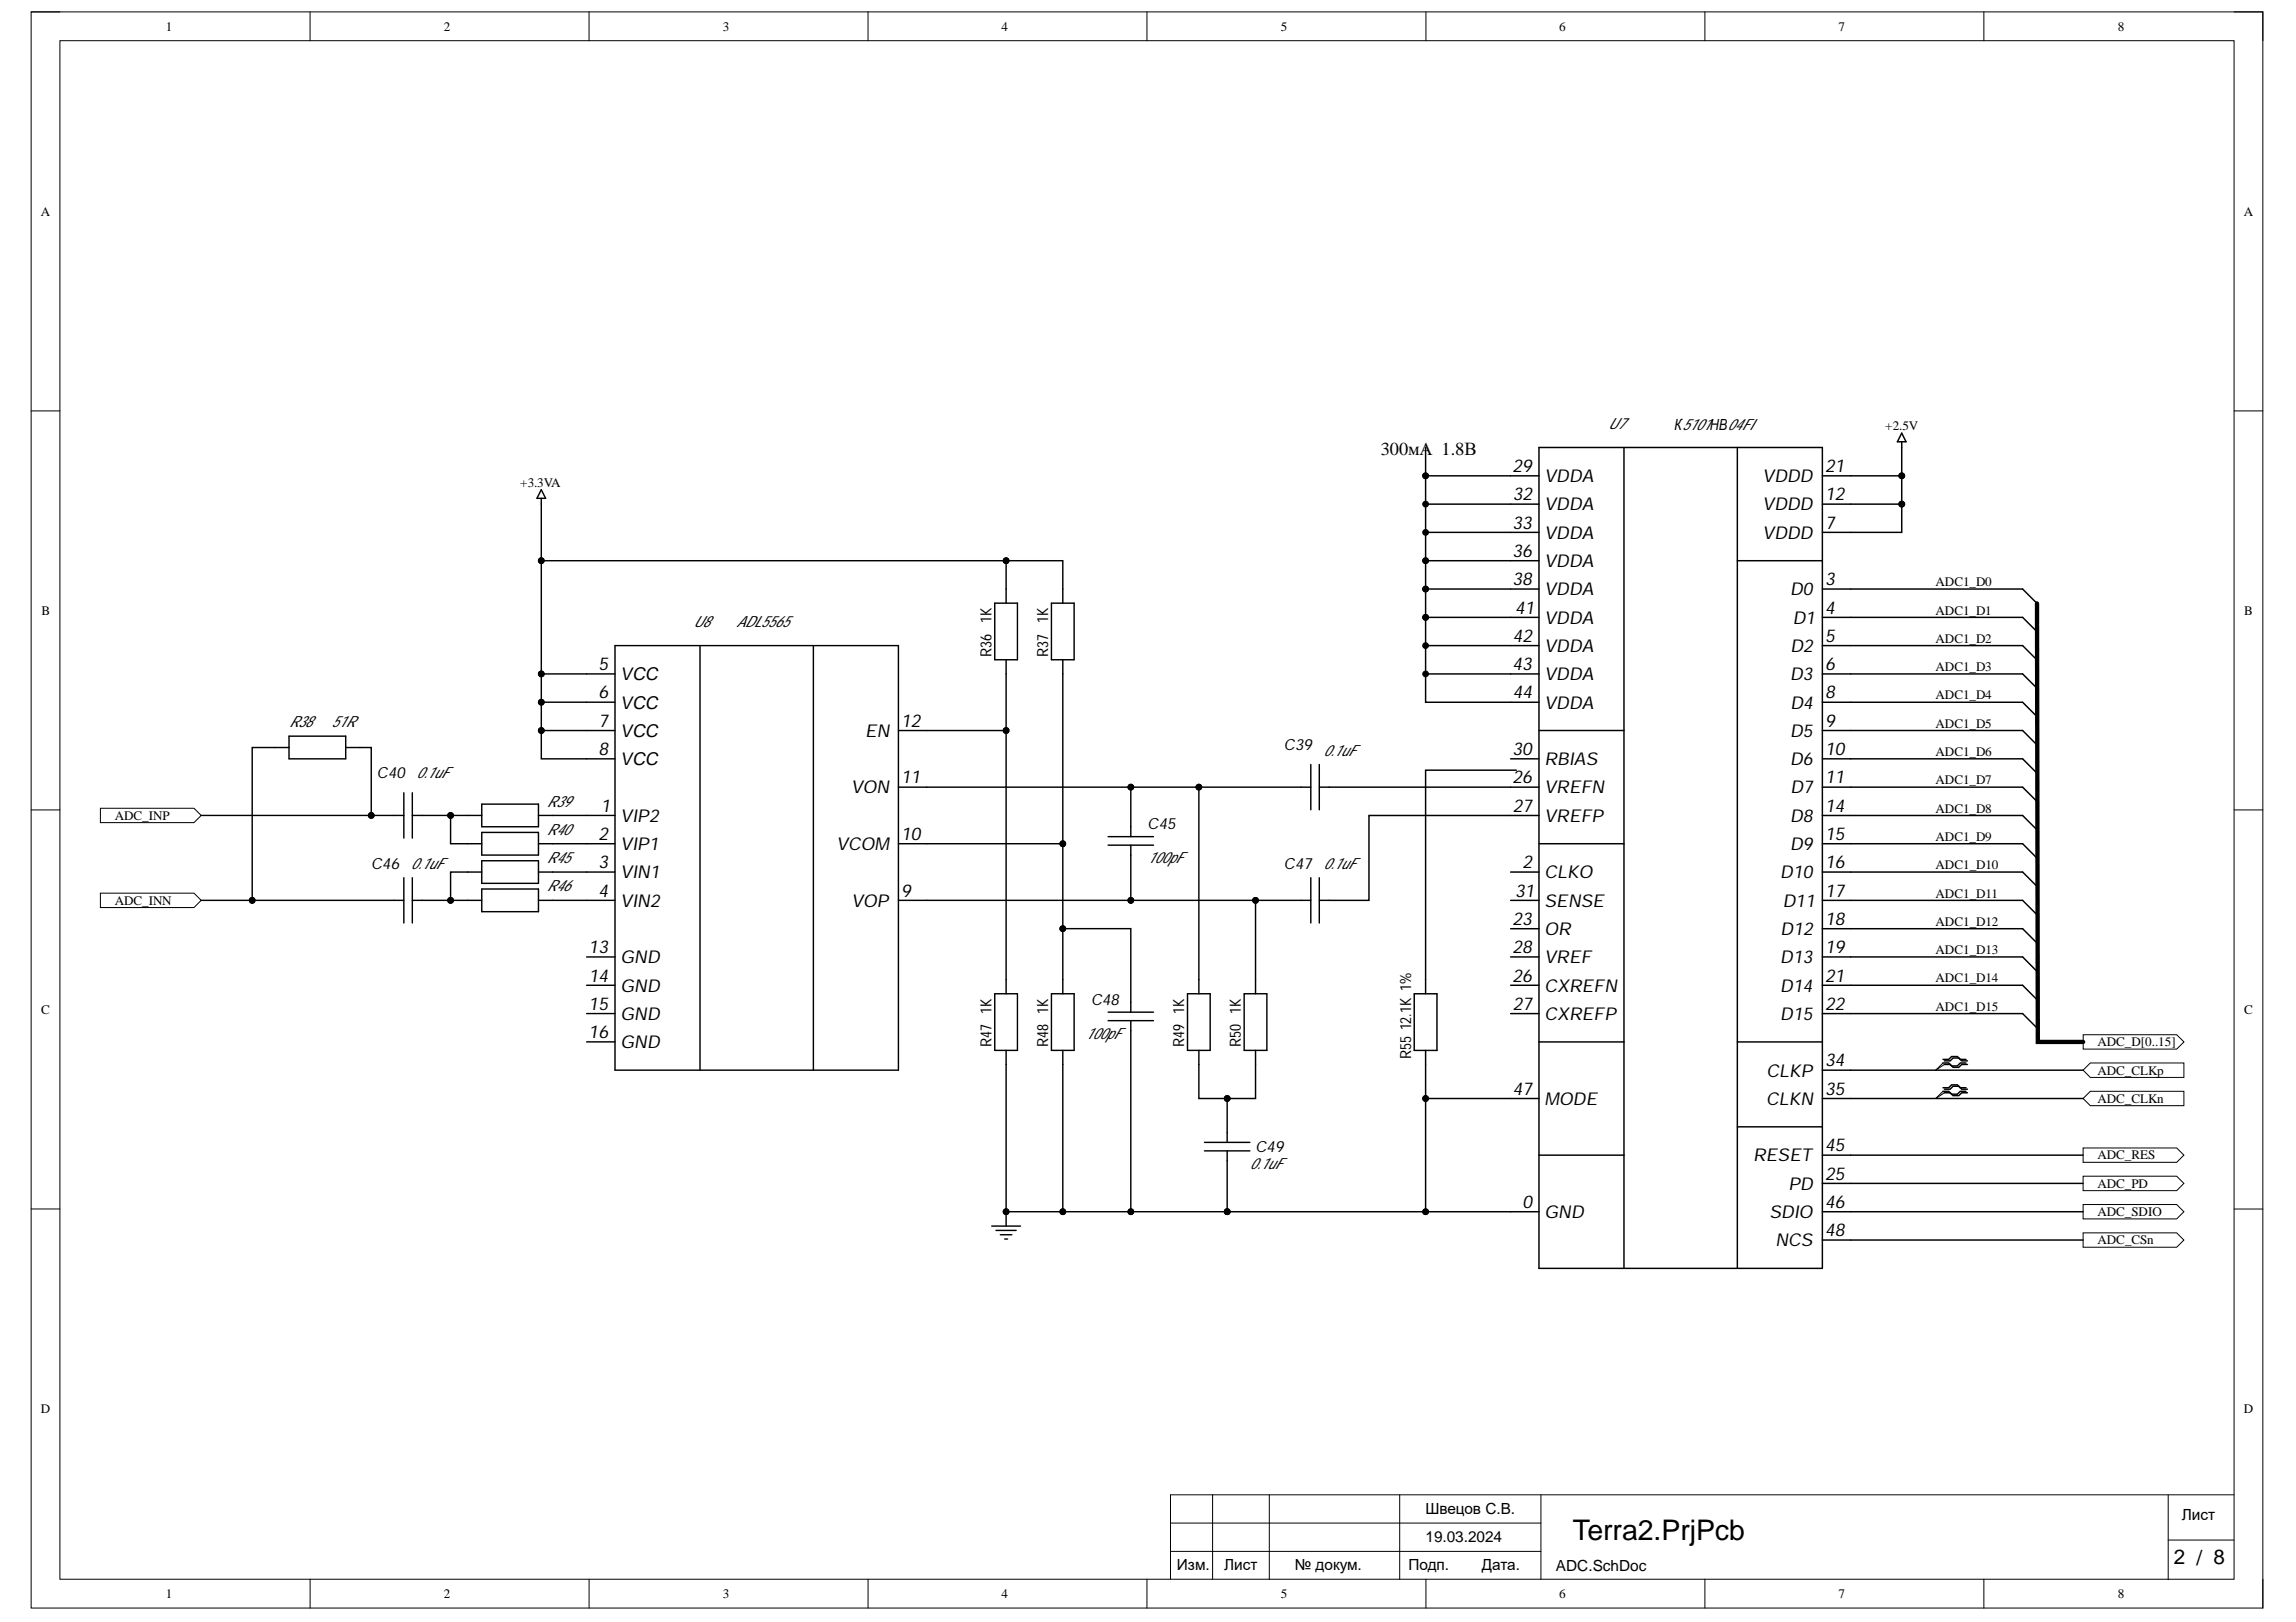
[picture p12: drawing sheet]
<svg xmlns="http://www.w3.org/2000/svg" width="297mm" height="210mm" viewBox="0 0 297 210" stroke-linecap="round" stroke-linejoin="round" font-family="sans-serif">
<defs><g id="words">
<text font-size="3.7" x="203.5" y="199.3">Terra2.PrjPcb</text>
<text font-size="2.7" x="281.2" y="202.4">2 / 8</text>
<text font-size="2.4" x="178.6" y="58.9">300мА 1.8В</text>
<g font-size="2.3">
<text x="195.7" y="61.1">29</text>
<text x="195.7" y="64.7">32</text>
<text x="199.8" y="62.4">VDDA</text>
<text x="228" y="62.4">VDDD</text>
<text x="236.1" y="61.1">21</text>
<text x="236.1" y="64.7">12</text>
<text x="195.7" y="68.4">33</text>
<text x="199.8" y="66">VDDA</text>
<text x="199.8" y="69.7">VDDA</text>
<text x="228" y="66">VDDD</text>
<text x="228" y="69.7">VDDD</text>
<text x="236.1" y="68.4">7</text>
<text x="195.7" y="72.1">36</text>
<text x="195.7" y="75.8">38</text>
<text x="199.8" y="73.4">VDDA</text>
<text x="199.8" y="77">VDDA</text>
<text x="231.6" y="77">D0</text>
<text x="236.1" y="75.8">3</text>
<text x="195.7" y="83.1">42</text>
<text x="196" y="79.4">41</text>
<text x="199.8" y="80.7">VDDA</text>
<text x="231.9" y="80.7">D1</text>
<text x="236.1" y="79.4">4</text>
<text x="236.1" y="83.1">5</text>
<text x="77.4" y="86.7">5</text>
<text x="80.3" y="88">VСС</text>
<text x="195.7" y="86.7">43</text>
<text x="199.8" y="84.4">VDDA</text>
<text x="199.8" y="88">VDDA</text>
<text x="231.6" y="88">D3</text>
<text x="231.6" y="84.4">D2</text>
<text x="236.1" y="86.7">6</text>
<text x="77.4" y="94.1">7</text>
<text x="77.4" y="90.4">6</text>
<text x="80.3" y="95.4">VСС</text>
<text x="80.3" y="91.7">VСС</text>
<text x="111.9" y="95.4">EN</text>
<text x="116.6" y="94.1">12</text>
<text x="195.7" y="90.4">44</text>
<text x="199.8" y="91.7">VDDA</text>
<text x="231.6" y="95.4">D5</text>
<text x="231.6" y="91.7">D4</text>
<text x="236.1" y="90.4">8</text>
<text x="236.1" y="94.1">9</text>
<text x="77.4" y="97.7">8</text>
<text x="80.3" y="99">VСС</text>
<text x="116.6" y="101.4">11</text>
<text x="195.7" y="97.7">30</text>
<text x="195.7" y="101.4">26</text>
<text x="199.8" y="99">RBIAS</text>
<text x="231.6" y="99">D6</text>
<text x="236.1" y="97.7">10</text>
<text x="236.1" y="101.4">11</text>
<text x="77.7" y="105">1</text>
<text x="80.3" y="106.4">VIP2</text>
<text x="110.1" y="102.7">VON</text>
<text x="195.7" y="105">27</text>
<text x="199.8" y="102.7">VREFN</text>
<text x="199.8" y="106.4">VREFP</text>
<text x="231.6" y="106.4">D8</text>
<text x="231.6" y="102.7">D7</text>
<text x="236.1" y="105">14</text>
<text x="77.4" y="108.7">2</text>
<text x="77.4" y="112.4">3</text>
<text x="80.3" y="110">VIP1</text>
<text x="80.3" y="113.7">VIN1</text>
<text x="108.2" y="110">VCOM</text>
<text x="116.6" y="108.7">10</text>
<text x="197" y="112.4">2</text>
<text x="199.8" y="113.7">CLKO</text>
<text x="230.3" y="113.7">D10</text>
<text x="231.6" y="110">D9</text>
<text x="236.1" y="108.7">15</text>
<text x="236.1" y="112.4">16</text>
<text x="77.4" y="116">4</text>
<text x="80.3" y="117.3">VIN2</text>
<text x="110.1" y="117.3">VOP</text>
<text x="116.6" y="116">9</text>
<text x="195.7" y="119.7">23</text>
<text x="196" y="116">31</text>
<text x="199.8" y="117.3">SENSE</text>
<text x="230.7" y="117.3">D11</text>
<text x="236.1" y="116">17</text>
<text x="236.1" y="119.7">18</text>
<text x="76.1" y="123.3">13</text>
<text x="80.3" y="124.7">GND</text>
<text x="195.7" y="123.3">28</text>
<text x="199.8" y="121">OR</text>
<text x="199.8" y="124.7">VREF</text>
<text x="230.3" y="124.7">D13</text>
<text x="230.4" y="121">D12</text>
<text x="236.1" y="123.3">19</text>
<text x="76.1" y="130.7">15</text>
<text x="76.2" y="127">14</text>
<text x="80.3" y="128.3">GND</text>
<text x="195.7" y="127">26</text>
<text x="195.7" y="130.7">27</text>
<text x="199.8" y="128.3">CXREFN</text>
<text x="230.3" y="128.3">D14</text>
<text x="236.1" y="127">21</text>
<text x="236.1" y="130.7">22</text>
<text x="76.1" y="134.4">16</text>
<text x="80.3" y="135.6">GND</text>
<text x="80.3" y="132">GND</text>
<text x="199.8" y="132">CXREFP</text>
<text x="230.3" y="132">D15</text>
<text x="195.7" y="141.7">47</text>
<text x="199.8" y="143">MODE</text>
<text x="228.5" y="143">CLKN</text>
<text x="228.5" y="139.3">CLKP</text>
<text x="236.1" y="138">34</text>
<text x="236.1" y="141.7">35</text>
<text x="236.1" y="149">45</text>
<text x="226.8" y="150.3">RESET</text>
<text x="231.4" y="154">PD</text>
<text x="236.1" y="152.7">25</text>
<text x="197" y="156.3">0</text>
<text x="199.8" y="157.6">GND</text>
<text x="228.9" y="157.6">SDIO</text>
<text x="229.7" y="161.3">NCS</text>
<text x="236.1" y="156.3">46</text>
<text x="236.1" y="160">48</text>
</g>
<g font-size="2">
<text x="208.1" y="55.5">U7</text>
<text x="216.7" y="55.6">К5101НВ04FI</text>
<text x="89.7" y="81.2">U8</text>
<text x="95.3" y="81.2">ADL5565</text>
<text x="128.3" y="80.6" transform="rotate(-90 128.3 80.6)">1K</text>
<text x="135.6" y="80.6" transform="rotate(-90 135.6 80.6)">1K</text>
<text x="128.3" y="85" transform="rotate(-90 128.3 85)">R36</text>
<text x="135.6" y="85" transform="rotate(-90 135.6 85)">R37</text>
<text x="37.4" y="94.1">R38</text>
<text x="42.9" y="94.1">51R</text>
<text x="48.8" y="100.7">C40</text>
<text x="53.9" y="100.7">0.1uF</text>
<text x="166.1" y="97.1">C39</text>
<text x="171.2" y="97.8">0.1uF</text>
<text x="70.8" y="104.4">R39</text>
<text x="148.5" y="107.3">C45</text>
<text x="48" y="112.4">C46</text>
<text x="53.2" y="112.4">0.1uF</text>
<text x="70.8" y="108">R40</text>
<text x="70.8" y="111.7">R45</text>
<text x="148.5" y="111.7">100pF</text>
<text x="166.1" y="112.4">C47</text>
<text x="171.2" y="112.4">0.1uF</text>
<text x="70.8" y="115.4">R46</text>
<text x="128.3" y="131.2" transform="rotate(-90 128.3 131.2)">1K</text>
<text x="135.6" y="131.2" transform="rotate(-90 135.6 131.2)">1K</text>
<text x="141.2" y="130">C48</text>
<text x="153.2" y="131.2" transform="rotate(-90 153.2 131.2)">1K</text>
<text x="160.5" y="131.2" transform="rotate(-90 160.5 131.2)">1K</text>
<text x="128.3" y="135.6" transform="rotate(-90 128.3 135.6)">R47</text>
<text x="135.6" y="135.6" transform="rotate(-90 135.6 135.6)">R48</text>
<text x="140.4" y="134.4">100pF</text>
<text x="153.2" y="135.6" transform="rotate(-90 153.2 135.6)">R49</text>
<text x="160.5" y="135.6" transform="rotate(-90 160.5 135.6)">R50</text>
<text x="182.6" y="137" transform="rotate(-90 182.6 137)">R55</text>
<text x="182.6" y="133.4" transform="rotate(-90 182.6 133.4)">12.1K 1%</text>
<text x="162.4" y="149.1">C49</text>
<text x="161.7" y="151.3">0.1uF</text>
<text x="184.4" y="195.9">Швецов С.В.</text>
<text x="282.3" y="196.7">Лист</text>
<text x="152.2" y="203.2">Изм.</text>
<text x="158.4" y="203.2">Лист</text>
<text x="167.5" y="203.2">№ докум.</text>
<text x="182.2" y="203.2">Подп.</text>
<text x="184.4" y="199.6">19.03.2024</text>
<text x="191.7" y="203.2">Дата.</text>
<text x="201.3" y="203.3">ADC.SchDoc</text>
</g>
<g font-size="1.7">
<text x="21.4" y="4">1</text>
<text x="57.4" y="4">2</text>
<text x="93.5" y="4">3</text>
<text x="129.6" y="4">4</text>
<text x="165.7" y="4">5</text>
<text x="201.7" y="4">6</text>
<text x="237.8" y="4">7</text>
<text x="274" y="4">8</text>
<text x="5.3" y="27.9">A</text>
<text x="290.3" y="27.9">A</text>
<text x="243.9" y="55.7">+2.5V</text>
<text x="67.3" y="63">+3.3VA</text>
<text x="250.4" y="75.8">ADC1_D0</text>
<text x="5.4" y="79.6">B</text>
<text x="250.4" y="83.2">ADC1_D2</text>
<text x="250.4" y="79.5">ADC1_D1</text>
<text x="290.3" y="79.6">B</text>
<text x="250.4" y="86.8">ADC1_D3</text>
<text x="250.4" y="94.2">ADC1_D5</text>
<text x="250.4" y="90.5">ADC1_D4</text>
<text x="250.4" y="101.5">ADC1_D7</text>
<text x="250.4" y="97.8">ADC1_D6</text>
<text x="14.8" y="106.1">ADC_INP</text>
<text x="250.4" y="105.2">ADC1_D8</text>
<text x="250.4" y="112.5">ADC1_D10</text>
<text x="250.4" y="108.8">ADC1_D9</text>
<text x="14.8" y="117.1">ADC_INN</text>
<text x="250.4" y="119.8">ADC1_D12</text>
<text x="250.4" y="116.2">ADC1_D11</text>
<text x="250.4" y="123.5">ADC1_D13</text>
<text x="5.3" y="131.2">C</text>
<text x="250.4" y="130.8">ADC1_D15</text>
<text x="250.4" y="127.1">ADC1_D14</text>
<text x="290.3" y="131.2">C</text>
<text x="271.3" y="135.4">ADC_D[0..15]</text>
<text x="271.3" y="142.7">ADC_CLKn</text>
<text x="271.3" y="139.1">ADC_CLKp</text>
<text x="271.3" y="153.7">ADC_PD</text>
<text x="271.3" y="150">ADC_RES</text>
<text x="271.3" y="161">ADC_CSn</text>
<text x="271.3" y="157.4">ADC_SDIO</text>
<text x="5.3" y="182.8">D</text>
<text x="290.3" y="182.8">D</text>
<text x="21.4" y="206.8">1</text>
<text x="57.4" y="206.8">2</text>
<text x="93.5" y="206.8">3</text>
<text x="129.6" y="206.8">4</text>
<text x="165.7" y="206.8">5</text>
<text x="201.7" y="206.8">6</text>
<text x="237.8" y="206.8">7</text>
<text x="274" y="206.8">8</text>
</g>
</g></defs>
<path d="M4 1.5h288.7v206.6h-288.7z" fill="none" stroke="#000" stroke-width=".13"/>
<path d="M7.8 5.3h281.2v199.1h-281.2z" fill-rule="evenodd" fill="#fff"/>
<g fill="none" stroke="#000" stroke-width=".13">
<path d="M4 1.5h3.8M7.8 5.3h281.2v199.1h-281.2zM40.1 1.5v3.8M76.2 1.5v3.8M112.3 1.5v3.8M148.4 1.5v3.8M184.5 1.5v3.8M220.6 1.5v3.8M256.7 1.5v3.8M289 1.5h3.7v3.8M4 53.2h3.8M289 53.2h3.7"/>
<path d="M4 104.8h3.8M289 104.8h3.7M4 156.5h3.8M289 156.5h3.7M151.4 197.1h48M156.9 193.4v11M164.2 193.4v11M181.1 193.4v11M199.4 193.4v11M280.5 193.5v10.9M280.5 199.3h8.5M289 193.4h-137.6v11"/>
<path d="M40.1 204.4v3.7M76.2 204.4v3.7M112.3 204.4v3.7M148.4 204.4v3.7M151.4 200.8h48M184.5 204.4v3.7M220.6 204.4v3.7M256.7 204.4v3.7M292.7 204.4v3.7"/>
</g>
<g fill="none" stroke="#000" stroke-width=".18">
<path d="M75.9 87.2h3.7M75.9 94.5h3.7M75.9 98.2h3.7M75.9 90.9h3.7M79.6 83.5h36.6v55h-36.6zM90.6 83.5v55M105.2 83.5v55M116.2 94.5h3.7M75.9 109.2h3.7M75.9 116.5h3.7M75.9 105.5h3.7M75.9 112.9h3.7"/>
<path d="M116.2 101.9h3.7M116.2 109.2h3.7M116.2 116.5h3.7M75.9 134.8h3.7M75.9 131.2h3.7M75.9 127.5h3.7M75.9 123.8h3.7"/>
</g>
<g fill="none" stroke="#000" stroke-width=".19">
<path d="M199.1 57.9h36.7v106.2h-36.7zM210.1 57.9v106.2M224.8 57.9v106.2M195.4 61.6h3.7M195.4 65.2h3.7M195.4 68.9h3.7M195.4 72.6h3.7M195.4 76.2h3.7M195.4 79.9h3.7M224.8 72.6h11M235.8 61.6h3.6M235.8 65.2h3.6"/>
<path d="M235.8 68.9h3.6M235.8 76.2h3.6M235.8 79.9h3.6M195.4 98.2h3.7M195.4 83.5h3.7M195.4 87.2h3.7M195.4 90.9h3.7M199.1 94.5h11M235.8 98.2h3.6M235.8 83.5h3.6M235.8 87.2h3.6M235.8 90.9h3.6"/>
<path d="M235.8 94.5h3.6M195.4 101.9h3.7M195.4 105.5h3.7M195.4 112.9h3.7M195.4 116.5h3.7M199.1 109.2h11M235.8 101.9h3.6M235.8 105.5h3.6M235.8 112.9h3.6M235.8 116.5h3.6M235.8 109.2h3.6M195.4 120.2h3.7"/>
<path d="M195.4 127.5h3.7M195.4 123.8h3.7M195.4 131.2h3.7M199.1 134.8h11M224.8 134.8h11M235.8 138.5h3.6M235.8 120.2h3.6M235.8 127.5h3.6M235.8 123.8h3.6M235.8 131.2h3.6M195.4 142.2h3.7M195.4 156.8h3.7"/>
<path d="M199.1 149.5h11M224.8 145.8h11M235.8 142.2h3.6M235.8 156.8h3.6M235.8 149.5h3.6M235.8 153.1h3.6M235.8 160.5h3.6"/>
</g>
<path d="M269.5 159.5h12.1l.9 1-.9 .9h-12.1z" fill-rule="evenodd" fill="#fff"/>
<path d="M269.5 159.5h12.1l.9 1-.9 .9h-12.1z" fill="none" stroke="#000" stroke-width=".13"/>
<path d="M269.5 155.9h12.1l.9 .9-.9 .9h-12.1z" fill-rule="evenodd" fill="#fff"/>
<path d="M269.5 155.9h12.1l.9 .9-.9 .9h-12.1z" fill="none" stroke="#000" stroke-width=".13"/>
<path d="M269.5 152.2h12.1l.9 .9-.9 1h-12.1z" fill-rule="evenodd" fill="#fff"/>
<path d="M269.5 152.2h12.1l.9 .9-.9 1h-12.1z" fill="none" stroke="#000" stroke-width=".13"/>
<path d="M269.5 148.6h12.1l.9 .9-.9 .9h-12.1z" fill-rule="evenodd" fill="#fff"/>
<path d="M269.5 148.6h12.1l.9 .9-.9 .9h-12.1z" fill="none" stroke="#000" stroke-width=".13"/>
<path d="M269.5 142.2l.9-1h12.1v1.9h-12.1z" fill-rule="evenodd" fill="#fff"/>
<path d="M269.5 142.2l.9-1h12.1v1.9h-12.1z" fill="none" stroke="#000" stroke-width=".13"/>
<path d="M269.5 138.5l.9-.9h12.1v1.8h-12.1z" fill-rule="evenodd" fill="#fff"/>
<path d="M269.5 138.5l.9-.9h12.1v1.8h-12.1z" fill="none" stroke="#000" stroke-width=".13"/>
<g fill="none" stroke="#000" stroke-width=".19">
<path d="M246 56l.6 1.2h-1.1zM246 57.2v.7M261.7 76.2l1.8 1.9M261.7 79.9l1.8 1.9M261.7 83.5l1.8 1.9M261.7 87.2l1.8 1.9M261.7 90.9l1.8 1.8M261.7 94.5l1.8 1.9M261.7 98.2l1.8 1.9M261.7 101.9l1.8 1.8M261.7 105.5l1.8 1.9M261.7 109.2l1.8 1.9"/>
<path d="M261.7 112.9l1.8 1.8M261.7 116.5l1.8 1.9M261.7 120.2l1.8 1.8M261.7 123.8l1.8 1.9M261.7 127.5l1.8 1.9M261.7 131.2l1.8 1.8"/>
</g>
<path d="M269.5 133.9h12.1l.9 .9-.9 1h-12.1z" fill-rule="evenodd" fill="#fff"/>
<path d="M251.4 137.6l-1 .9 1.2-.7M269.5 133.9h12.1l.9 .9-.9 1h-12.1zM251.4 141.2l-1 1 1.2-.8" fill="none" stroke="#000" stroke-width=".13"/>
<path d="M183 128.6h2.9v7.3h-2.9zM184.4 126.8v1.8M184.4 135.9v1.9M251.4 137.1h.7l.4-.4h.7l.4 .4h.7M251.4 137.6h.7l.4 .3h.7l.4-.3h.7M251.6 137.3h.7l.4-.4h.7l.4 .4h.7M251.6 137.8h.7l.4 .3h.7l.4-.3h.7M251.4 140.8h.7l.4-.4h.7l.4 .4h.7M251.4 141.2h.7l.4 .4h.7l.4-.4h.7M251.6 141h.7l.4-.4h.7l.4 .4h.7M251.6 141.4h.7l.4 .4h.7l.4-.4h.7" fill="none" stroke="#000" stroke-width=".19"/>
<g fill="none" stroke="#000" stroke-width=".18">
<path d="M128.7 78.1h2.9v7.3h-2.9zM130.2 76.2v1.9M136 78.1h3v7.3h-3zM137.5 76.2v1.9M35.6 96.7h1.8M37.4 95.3h7.3v2.9h-7.3zM44.7 96.7h1.9M130.2 85.4v1.8M137.5 85.4v1.8M169.6 98.9v5.9M170.7 98.9v5.9M51 116.5h1.2"/>
<path d="M51 105.5h1.2M52.2 102.6v5.9M52.2 113.6v5.8M53.3 116.5h1.3M53.3 102.6v5.9M53.3 113.6v5.8M53.3 105.5h1.3M60.5 116.5h1.8M60.5 105.5h1.8M60.5 109.2h1.8M60.5 112.9h1.8M62.3 104.1h7.4v2.9h-7.4z"/>
<path d="M62.3 107.7h7.4v3h-7.4zM62.3 111.4h7.4v2.9h-7.4zM62.3 115h7.4v3h-7.4zM69.7 116.5h1.8M69.7 105.5h1.8M69.7 109.2h1.8M69.7 112.9h1.8M143.4 108.3h5.8M143.4 109.4h5.8M146.3 107v1.3M146.3 109.4v1.3M168.3 101.9h1.3"/>
<path d="M168.3 116.5h1.3M169.6 113.6v5.8M170.7 113.6v5.8M170.7 101.9h1.3M170.7 116.5h1.3M128.7 128.6h2.9v7.3h-2.9zM130.2 126.8v1.8M130.2 135.9v1.9M136 128.6h3v7.3h-3zM137.5 126.8v1.8M137.5 135.9v1.9M143.4 131h5.8"/>
<path d="M143.4 132.1h5.8M146.3 129.7v1.3M146.3 132.1v1.3M153.6 128.6h3v7.3h-3zM155.1 126.8v1.8M155.1 135.9v1.9M161 128.6h2.9v7.3h-2.9zM162.4 126.8v1.8M162.4 135.9v1.9M155.8 147.8h5.9M155.8 148.9h5.9M158.8 146.6v1.2"/>
<path d="M158.8 148.9v1.3"/>
</g>
<path d="M13 104.6h12.1l.9 .9-.9 1h-12.1z" fill-rule="evenodd" fill="#fff"/>
<path d="M13 104.6h12.1l.9 .9-.9 1h-12.1z" fill="none" stroke="#000" stroke-width=".13"/>
<path d="M13 115.6h12.1l.9 .9-.9 .9h-12.1z" fill-rule="evenodd" fill="#fff"/>
<g fill="none" stroke="#000" stroke-width=".13">
<path d="M13 115.6h12.1l.9 .9-.9 .9h-12.1z"/>
<circle cx="70" cy="72.6" r=".37"/>
<circle cx="130.2" cy="72.6" r=".37"/>
<circle cx="184.4" cy="72.6" r=".37"/>
<circle cx="184.4" cy="68.9" r=".37"/>
<circle cx="184.4" cy="61.6" r=".37"/>
<circle cx="184.4" cy="76.2" r=".37"/>
<circle cx="184.4" cy="79.9" r=".37"/>
<circle cx="184.4" cy="65.2" r=".37"/>
<circle cx="246" cy="61.6" r=".37"/>
<circle cx="246" cy="65.2" r=".37"/>
<circle cx="70" cy="90.9" r=".37"/>
<circle cx="70" cy="87.2" r=".37"/>
<circle cx="70" cy="94.5" r=".37"/>
<circle cx="130.2" cy="94.5" r=".37"/>
<circle cx="184.4" cy="87.2" r=".37"/>
<circle cx="184.4" cy="83.5" r=".37"/>
<circle cx="32.6" cy="116.5" r=".37"/>
<circle cx="48" cy="105.5" r=".37"/>
<circle cx="58.3" cy="105.5" r=".37"/>
<circle cx="58.3" cy="116.5" r=".37"/>
<circle cx="137.5" cy="109.2" r=".37"/>
<circle cx="146.3" cy="116.5" r=".37"/>
<circle cx="146.3" cy="101.9" r=".37"/>
<circle cx="155.1" cy="101.9" r=".37"/>
<circle cx="162.4" cy="116.5" r=".37"/>
<circle cx="137.5" cy="120.2" r=".37"/>
<circle cx="130.2" cy="156.8" r=".37"/>
<circle cx="137.5" cy="156.8" r=".37"/>
<circle cx="146.3" cy="156.8" r=".37"/>
<circle cx="158.8" cy="156.8" r=".37"/>
<circle cx="158.8" cy="142.2" r=".37"/>
<circle cx="184.4" cy="142.2" r=".37"/>
<circle cx="184.4" cy="156.8" r=".37"/>
</g>
<g fill="none" stroke="#000" stroke-width=".18">
<path d="M70 63.4l.6 1.1h-1.1zM70 64.5v8.1M130.2 72.6v3.6M137.5 76.2v-3.6h-67.5v14.6h5.9M35.6 96.7h-3v19.8h-6.6M46.6 96.7h1.4v8.8M70 94.5v3.7h5.9M70 90.9v3.6h5.9M70 87.2v3.7h5.9M119.9 94.5h10.3M130.2 87.2v39.6M137.5 87.2v22"/>
<path d="M26 105.5h25M32.6 116.5h18.4M54.6 105.5h5.9M54.6 116.5h3.7M58.3 105.5v3.7h2.2M60.5 112.9h-2.2v3.6h2.2M71.5 109.2h4.4M71.5 116.5h4.4M71.5 112.9h4.4M71.5 105.5h4.4M119.9 116.5h42.5M119.9 101.9h48.4"/>
<path d="M119.9 109.2h17.6v17.6M146.3 101.9v5.1M146.3 110.7v5.8M155.1 101.9v24.9M168.3 116.5h-5.9v10.3M130.2 137.8v19h7.3v-19M137.5 120.2h8.8v9.5M146.3 133.4v23.4M155.1 137.8v4.4h7.3v-4.4M128.3 158.7h3.7M128.9 159.2h2.6M129.4 159.8h1.5"/>
<path d="M130.2 156.8v1.9M158.8 150.2v6.6h-21.3M158.8 142.2v4.4M130 160.3h.3"/>
</g>
<g fill="#000">
<circle cx="70" cy="72.6" r=".37"/>
<circle cx="130.2" cy="72.6" r=".37"/>
<circle cx="184.4" cy="72.6" r=".37"/>
<circle cx="184.4" cy="68.9" r=".37"/>
<circle cx="184.4" cy="61.6" r=".37"/>
<circle cx="184.4" cy="76.2" r=".37"/>
<circle cx="184.4" cy="79.9" r=".37"/>
<circle cx="184.4" cy="65.2" r=".37"/>
<circle cx="246" cy="61.6" r=".37"/>
<circle cx="246" cy="65.2" r=".37"/>
<circle cx="70" cy="90.9" r=".37"/>
<circle cx="70" cy="87.2" r=".37"/>
<circle cx="70" cy="94.5" r=".37"/>
<circle cx="130.2" cy="94.5" r=".37"/>
<circle cx="184.4" cy="87.2" r=".37"/>
<circle cx="184.4" cy="83.5" r=".37"/>
<circle cx="32.6" cy="116.5" r=".37"/>
<circle cx="48" cy="105.5" r=".37"/>
<circle cx="58.3" cy="105.5" r=".37"/>
<circle cx="58.3" cy="116.5" r=".37"/>
<circle cx="137.5" cy="109.2" r=".37"/>
<circle cx="146.3" cy="116.5" r=".37"/>
<circle cx="146.3" cy="101.9" r=".37"/>
<circle cx="155.1" cy="101.9" r=".37"/>
<circle cx="162.4" cy="116.5" r=".37"/>
<circle cx="137.5" cy="120.2" r=".37"/>
<circle cx="130.2" cy="156.8" r=".37"/>
<circle cx="137.5" cy="156.8" r=".37"/>
<circle cx="146.3" cy="156.8" r=".37"/>
<circle cx="158.8" cy="156.8" r=".37"/>
<circle cx="158.8" cy="142.2" r=".37"/>
<circle cx="184.4" cy="142.2" r=".37"/>
<circle cx="184.4" cy="156.8" r=".37"/>
</g>
<path d="M263.5 78.1l.1 56.7h5.9" fill="none" stroke="#000" stroke-width=".56"/>
<g fill="none" stroke="#000" stroke-width=".19">
<path d="M184.4 57.9v33h11M246 57.9v11h-6.6M184.4 68.9h11M184.4 65.2h11M184.4 79.9h11M184.4 76.2h11M184.4 72.6h11M184.4 61.6h11M239.4 65.2h6.6M239.4 61.6h6.6M239.4 79.9h22.3M239.4 76.2h22.3"/>
<path d="M184.4 87.2h11M184.4 83.5h11M196.2 99.7h-11.8v27.1M239.4 87.2h22.3M239.4 83.5h22.3M239.4 98.2h22.3M239.4 94.5h22.3M239.4 90.9h22.3M172 101.9h23.4M195.4 105.5h-18.3v11h-5.1M239.4 116.5h22.3M239.4 112.9h22.3"/>
<path d="M239.4 109.2h22.3M239.4 105.5h22.3M239.4 101.9h22.3M184.4 137.8v4.4h11M239.4 138.5h30.1M239.4 131.2h22.3M239.4 127.5h22.3M239.4 123.8h22.3M239.4 120.2h22.3M158.8 156.8h25.6M184.4 142.2v14.6h11M239.4 156.8h30.1"/>
<path d="M239.4 153.1h30.1M239.4 149.5h30.1M239.4 142.2h30.1M239.4 160.5h30.1"/>
</g>
<use href="#words"/>
</svg>
